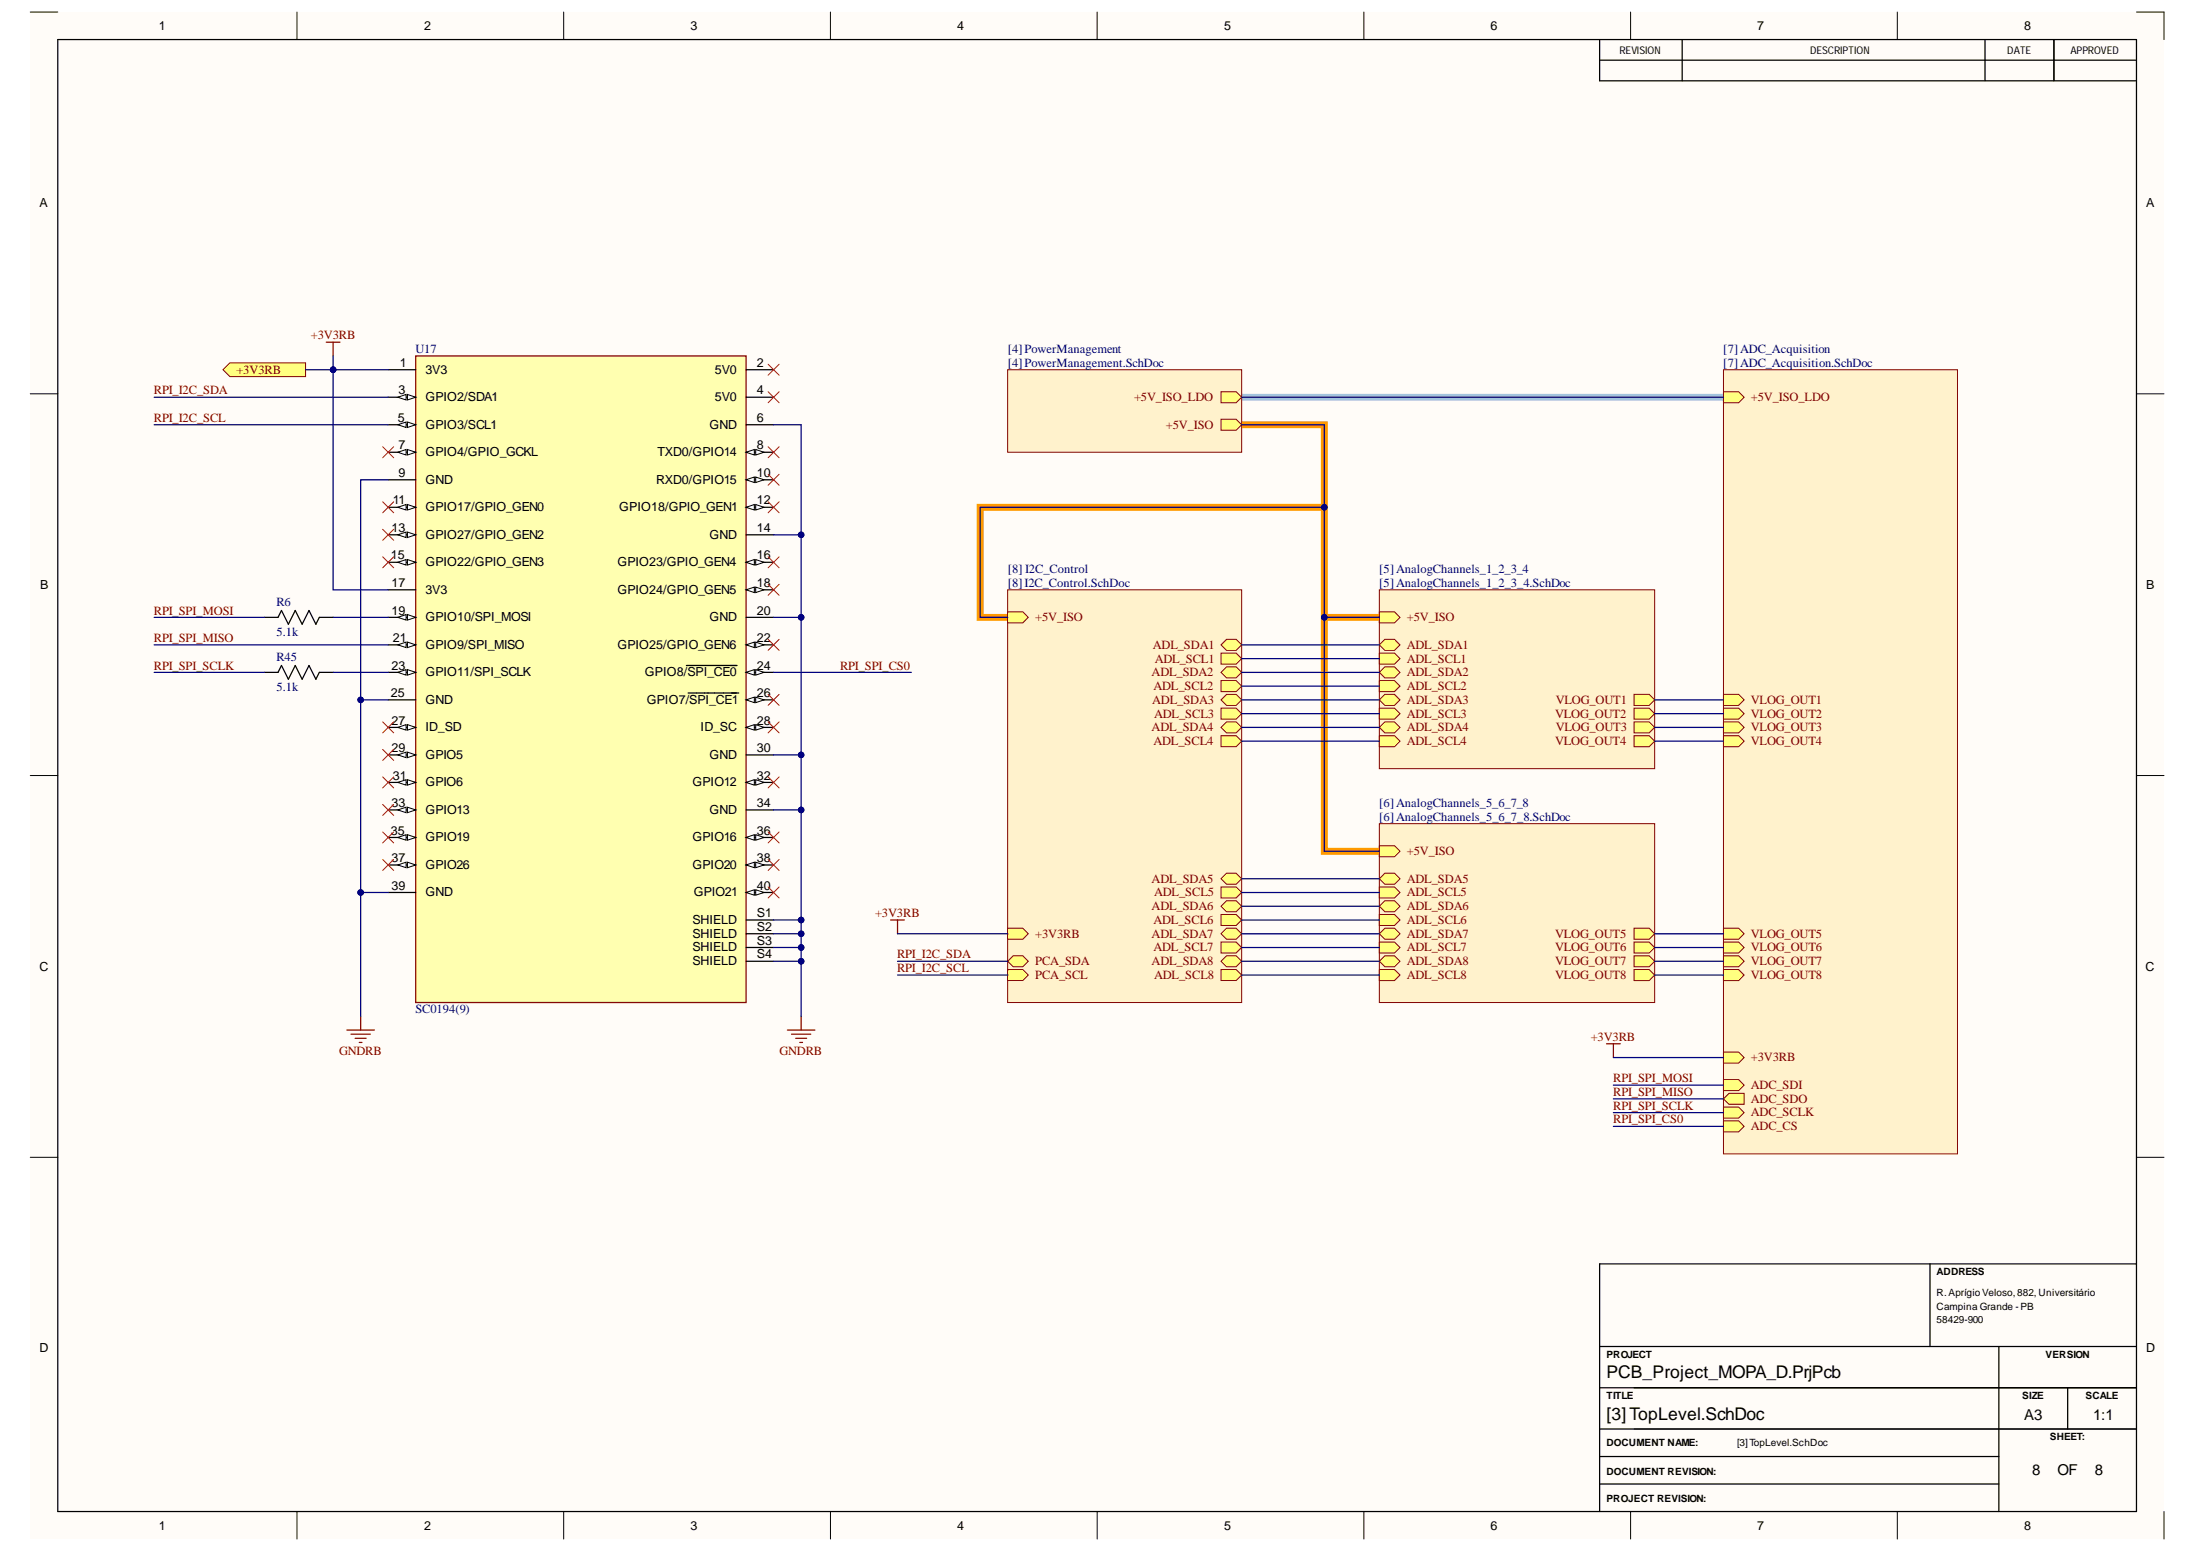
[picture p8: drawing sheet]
<svg xmlns="http://www.w3.org/2000/svg" width="297mm" height="210mm" viewBox="0 0 297 210" stroke-linecap="round" stroke-linejoin="round" font-family="sans-serif">
<defs><g id="words">
<g font-size="2.4">
<text x="217.3" y="186.4">PCB_Project_MOPA_D.PrjPcb</text>
<text x="217.3" y="192">[3] TopLevel.SchDoc</text>
</g>
<g font-size="2">
<text x="273.8" y="192.1">A3</text>
<text x="283.1" y="192.1">1:1</text>
<text x="274.9" y="199.5">8</text>
<text x="278.3" y="199.5">OF</text>
<text x="283.4" y="199.5">8</text>
</g>
<g font-size="1.7">
<text x="21.5" y="4.1">1</text>
<text x="57.4" y="4.1">2</text>
<text x="93.4" y="4.1">3</text>
<text x="129.5" y="4.1">4</text>
<text x="165.6" y="4.1">5</text>
<text x="201.6" y="4.1">6</text>
<text x="237.7" y="4.1">7</text>
<text x="273.8" y="4.1">8</text>
<text x="5.3" y="28">A</text>
<text x="290.3" y="28">A</text>
<text x="53.9" y="53.3">3</text>
<text x="54.1" y="49.6">1</text>
<text x="57.5" y="50.6">3V3</text>
<text x="96.7" y="50.6">5V0</text>
<text x="102.4" y="49.6">2</text>
<text x="102.4" y="53.3">4</text>
<text x="53.8" y="57.1">5</text>
<text x="57.5" y="54.3">GPIO2/SDA1</text>
<text x="57.5" y="58">GPIO3/SCL1</text>
<text x="95.9" y="58">GND</text>
<text x="96.7" y="54.3">5V0</text>
<text x="102.4" y="57.1">6</text>
<text x="53.9" y="60.8">7</text>
<text x="53.9" y="64.5">9</text>
<text x="57.5" y="61.7">GPIO4/GPIO_GCKL</text>
<text x="57.5" y="65.4">GND</text>
<text x="88.8" y="65.4">RXD0/GPIO15</text>
<text x="88.9" y="61.7">TXD0/GPIO14</text>
<text x="102.4" y="60.8">8</text>
<text x="102.4" y="64.5">10</text>
<text x="53" y="71.9">13</text>
<text x="53.1" y="68.2">11</text>
<text x="57.5" y="69.2">GPIO17/GPIO_GEN0</text>
<text x="83.8" y="69.2">GPIO18/GPIO_GEN1</text>
<text x="102.4" y="68.2">12</text>
<text x="102.4" y="71.9">14</text>
<text x="52.9" y="75.7">15</text>
<text x="57.5" y="72.9">GPIO27/GPIO_GEN2</text>
<text x="57.5" y="76.6">GPIO22/GPIO_GEN3</text>
<text x="83.5" y="76.6">GPIO23/GPIO_GEN4</text>
<text x="95.9" y="72.9">GND</text>
<text x="102.4" y="75.7">16</text>
<text x="5.4" y="79.6">B</text>
<text x="53" y="83.1">19</text>
<text x="53" y="79.4">17</text>
<text x="57.5" y="80.3">3V3</text>
<text x="83.5" y="80.3">GPIO24/GPIO_GEN5</text>
<text x="102.4" y="79.4">18</text>
<text x="102.4" y="83.1">20</text>
<text x="290.3" y="79.6">B</text>
<text x="53.1" y="86.8">21</text>
<text x="57.5" y="84">GPIO10/SPI_MOSI</text>
<text x="57.5" y="87.8">GPIO9/SPI_MISO</text>
<text x="83.5" y="87.8">GPIO25/GPIO_GEN6</text>
<text x="95.9" y="84">GND</text>
<text x="102.4" y="86.8">22</text>
<text x="52.9" y="94.3">25</text>
<text x="53" y="90.5">23</text>
<text x="57.5" y="91.5">GPIO11/SPI_SCLK</text>
<text x="57.5" y="95.2">GND</text>
<text x="87.2" y="91.5">GPIO8/SPI_CE0</text>
<text x="87.5" y="95.2">GPIO7/SPI_CE1</text>
<text x="102.4" y="90.5">24</text>
<text x="102.4" y="94.3">26</text>
<text x="53" y="98">27</text>
<text x="53" y="101.7">29</text>
<text x="57.5" y="98.9">ID_SD</text>
<text x="94.8" y="98.9">ID_SC</text>
<text x="102.4" y="98">28</text>
<text x="102.4" y="101.7">30</text>
<text x="53.1" y="105.4">31</text>
<text x="57.5" y="102.6">GPIO5</text>
<text x="57.5" y="106.4">GPIO6</text>
<text x="93.7" y="106.4">GPIO12</text>
<text x="95.9" y="102.6">GND</text>
<text x="102.4" y="105.4">32</text>
<text x="52.9" y="112.9">35</text>
<text x="53" y="109.1">33</text>
<text x="57.5" y="110.1">GPIO13</text>
<text x="57.5" y="113.8">GPIO19</text>
<text x="93.7" y="113.8">GPIO16</text>
<text x="95.9" y="110.1">GND</text>
<text x="102.4" y="112.9">36</text>
<text x="102.4" y="109.1">34</text>
<text x="53" y="116.6">37</text>
<text x="57.5" y="117.5">GPIO26</text>
<text x="93.7" y="117.5">GPIO20</text>
<text x="102.4" y="116.6">38</text>
<text x="53" y="120.3">39</text>
<text x="57.5" y="121.2">GND</text>
<text x="93.7" y="125">SHIELD</text>
<text x="93.8" y="121.2">GPIO21</text>
<text x="102.4" y="120.3">40</text>
<text x="102.4" y="124">S1</text>
<text x="102.4" y="125.9">S2</text>
<text x="5.3" y="131.3">C</text>
<text x="93.7" y="126.8">SHIELD</text>
<text x="93.7" y="128.7">SHIELD</text>
<text x="93.7" y="130.5">SHIELD</text>
<text x="102.4" y="127.7">S3</text>
<text x="102.4" y="129.6">S4</text>
<text x="290.2" y="131.3">C</text>
<text x="5.3" y="182.9">D</text>
<text x="290.3" y="182.9">D</text>
<text x="21.5" y="206.9">1</text>
<text x="57.4" y="206.9">2</text>
<text x="93.4" y="206.9">3</text>
<text x="129.5" y="206.9">4</text>
<text x="165.6" y="206.9">5</text>
<text x="201.6" y="206.9">6</text>
<text x="237.7" y="206.9">7</text>
<text x="273.8" y="206.9">8</text>
</g>
<g font-size="1.7" fill="#800000">
<text x="42.1" y="45.9">+3V3RB</text>
<text x="20.8" y="53.3">RPI_I2C_SDA</text>
<text x="32" y="50.6">+3V3RB</text>
<text x="20.8" y="57.1">RPI_I2C_SCL</text>
<text x="153.4" y="54.3">+5V_ISO_LDO</text>
<text x="157.7" y="58">+5V_ISO</text>
<text x="236.8" y="54.3">+5V_ISO_LDO</text>
<text x="20.8" y="83.1">RPI_SPI_MOSI</text>
<text x="20.8" y="86.8">RPI_SPI_MISO</text>
<text x="140" y="84">+5V_ISO</text>
<text x="155.9" y="87.8">ADL_SDA1</text>
<text x="156.2" y="89.6">ADL_SCL1</text>
<text x="190.3" y="84">+5V_ISO</text>
<text x="190.3" y="89.6">ADL_SCL1</text>
<text x="190.3" y="87.8">ADL_SDA1</text>
<text x="20.8" y="90.5">RPI_SPI_SCLK</text>
<text x="113.6" y="90.5">RPI_SPI_CS0</text>
<text x="155.8" y="91.5">ADL_SDA2</text>
<text x="155.9" y="95.2">ADL_SDA3</text>
<text x="156" y="93.3">ADL_SCL2</text>
<text x="190.3" y="93.3">ADL_SCL2</text>
<text x="190.3" y="95.2">ADL_SDA3</text>
<text x="190.3" y="91.5">ADL_SDA2</text>
<text x="210.4" y="95.2">VLOG_OUT1</text>
<text x="236.8" y="95.2">VLOG_OUT1</text>
<text x="155.8" y="98.9">ADL_SDA4</text>
<text x="156" y="100.8">ADL_SCL4</text>
<text x="156.1" y="97.1">ADL_SCL3</text>
<text x="190.3" y="97.1">ADL_SCL3</text>
<text x="190.3" y="100.8">ADL_SCL4</text>
<text x="190.3" y="98.9">ADL_SDA4</text>
<text x="210.3" y="97.1">VLOG_OUT2</text>
<text x="210.3" y="100.8">VLOG_OUT4</text>
<text x="210.4" y="98.9">VLOG_OUT3</text>
<text x="236.8" y="97.1">VLOG_OUT2</text>
<text x="236.8" y="98.9">VLOG_OUT3</text>
<text x="236.8" y="100.8">VLOG_OUT4</text>
<text x="155.8" y="119.4">ADL_SDA5</text>
<text x="190.3" y="115.7">+5V_ISO</text>
<text x="190.3" y="119.4">ADL_SDA5</text>
<text x="118.4" y="124">+3V3RB</text>
<text x="155.8" y="123.1">ADL_SDA6</text>
<text x="156" y="125">ADL_SCL6</text>
<text x="156.1" y="121.2">ADL_SCL5</text>
<text x="190.3" y="125">ADL_SCL6</text>
<text x="190.3" y="123.1">ADL_SDA6</text>
<text x="190.3" y="121.2">ADL_SCL5</text>
<text x="121.3" y="129.6">RPI_I2C_SDA</text>
<text x="121.3" y="131.5">RPI_I2C_SCL</text>
<text x="140" y="130.5">PCA_SDA</text>
<text x="140" y="126.8">+3V3RB</text>
<text x="155.8" y="130.5">ADL_SDA8</text>
<text x="155.8" y="126.8">ADL_SDA7</text>
<text x="156" y="128.7">ADL_SCL7</text>
<text x="190.3" y="126.8">ADL_SDA7</text>
<text x="190.3" y="130.5">ADL_SDA8</text>
<text x="190.3" y="128.7">ADL_SCL7</text>
<text x="210.3" y="128.7">VLOG_OUT6</text>
<text x="210.3" y="126.8">VLOG_OUT5</text>
<text x="210.3" y="130.5">VLOG_OUT7</text>
<text x="236.8" y="130.5">VLOG_OUT7</text>
<text x="236.8" y="128.7">VLOG_OUT6</text>
<text x="236.8" y="126.8">VLOG_OUT5</text>
<text x="140" y="132.4">PCA_SCL</text>
<text x="156.1" y="132.4">ADL_SCL8</text>
<text x="190.3" y="132.4">ADL_SCL8</text>
<text x="210.3" y="132.4">VLOG_OUT8</text>
<text x="236.8" y="132.4">VLOG_OUT8</text>
<text x="45.9" y="142.6">GNDRB</text>
<text x="105.4" y="142.6">GNDRB</text>
<text x="215.2" y="140.8">+3V3RB</text>
<text x="236.8" y="143.6">+3V3RB</text>
<text x="218.2" y="148.2">RPI_SPI_MISO</text>
<text x="218.2" y="146.3">RPI_SPI_MOSI</text>
<text x="236.8" y="149.1">ADC_SDO</text>
<text x="236.8" y="147.3">ADC_SDI</text>
<text x="218.2" y="150.1">RPI_SPI_SCLK</text>
<text x="218.2" y="151.9">RPI_SPI_CS0</text>
<text x="236.8" y="152.9">ADC_CS</text>
<text x="236.8" y="151">ADC_SCLK</text>
</g>
<g font-size="1.7" fill="#000080">
<text x="56.2" y="47.8">U17</text>
<text x="136.3" y="47.8">[4]PowerManagement</text>
<text x="233.1" y="47.8">[7]ADC_Acquisition</text>
<text x="136.3" y="49.6">[4]PowerManagement.SchDoc</text>
<text x="233.1" y="49.6">[7]ADC_Acquisition.SchDoc</text>
<text x="136.3" y="77.5">[8] I2C_Control</text>
<text x="186.6" y="77.5">[5]AnalogChannels_1_2_3_4</text>
<text x="37.4" y="82">R6</text>
<text x="136.3" y="79.4">[8]I2C_Control.SchDoc</text>
<text x="186.6" y="79.4">[5]AnalogChannels_1_2_3_4.SchDoc</text>
<text x="37.4" y="86.1">5.1k</text>
<text x="37.4" y="89.5">R45</text>
<text x="37.4" y="93.5">5.1k</text>
<text x="186.6" y="109.1">[6]AnalogChannels_5_6_7_8</text>
<text x="186.6" y="111">[6]AnalogChannels_5_6_7_8.SchDoc</text>
<text x="56.2" y="137">SC0194(9)</text>
</g>
<g font-size="1.4">
<text x="219.1" y="7.4">REVISION</text>
<text x="244.9" y="7.4">DESCRIPTION</text>
<text x="271.5" y="7.4">DATE</text>
<text x="280.1" y="7.4">APPROVED</text>
<text x="262" y="172.5">ADDRESS</text>
<text x="262" y="179">58429-900</text>
<text x="262" y="175.3">R.Aprígio Veloso, 882, Universitário</text>
<text x="262" y="177.1">Campina Grande -PB</text>
<text x="217.3" y="183.6">PROJECT</text>
<text x="276.7" y="183.6">VERSION</text>
<text x="217.3" y="189.2">TITLE</text>
<text x="273.5" y="189.2">SIZE</text>
<text x="282.1" y="189.2">SCALE</text>
<text x="217.3" y="195.6">DOCUMENT NAME:</text>
<text x="235" y="195.6">[3] TopLevel.SchDoc</text>
<text x="277.3" y="194.8">SHEET:</text>
<text x="217.3" y="203.2">PROJECT REVISION:</text>
<text x="217.3" y="199.4">DOCUMENT REVISION:</text>
</g>
</g></defs>
<g fill="#fffcf8">
<path d="M4.1 1.6h288.6v206.5h-288.6z" fill-rule="evenodd"/>
<path d="M7.8 5.4h281.2v199h-281.2z" fill-rule="evenodd"/>
</g>
<g fill="none" stroke="#000" stroke-width=".14">
<path d="M4.1 1.6h3.7M40.2 1.6v3.8M76.2 1.6v3.8M112.3 1.6v3.8M148.4 1.6v3.8M184.5 1.6v3.8M220.6 1.6v3.8M256.6 1.6v3.8M277.8 8.1v2.8M289 1.6h3.7v3.8M4.1 53.3h3.7M289 53.3h3.7"/>
<path d="M4.1 104.9h3.7M289 104.9h3.7M4.1 156.5h3.7M289 156.5h3.7M221 193.3h68M40.2 204.4v3.7M76.2 204.4v3.7M112.3 204.4v3.7M148.4 204.4v3.7M184.5 204.4v3.7M220.6 204.4v3.7M256.6 204.4v3.7"/>
<path d="M292.7 204.4v3.7"/>
</g>
<path d="M168 57.5h11.1v57.6h7.5M179.1 68.6h-46.5v14.9h3.7M179.1 83.5h7.5" fill="none" stroke="#f90" stroke-width=".93"/>
<path d="M168 53.7h65.1" fill="none" stroke="#9fc5e8" stroke-width=".93"/>
<g fill="none" stroke="#000" stroke-width=".17">
<path d="M7.8 5.4h281.2v199h-281.2zM216.4 5.4v5.5h72.6M216.4 8.1h72.6M227.5 5.4v5.5M268.5 5.4v5.5M277.8 5.4v5.5M261.1 170.9v11.2M289 170.9h-72.6v33.5M216.4 182.1h72.6M216.4 187.7h72.6M216.4 193.3h72.6M216.4 197h54"/>
<path d="M270.4 182.1v22.3M279.7 187.7v5.6M216.4 200.7h54"/>
</g>
<path d="M56.2 48.1h44.7v87.5h-44.7z" fill-rule="evenodd" fill="#ffffb0"/>
<path d="M56.2 48.1h44.7v87.5h-44.7z" fill="none" stroke="#800000" stroke-width=".17"/>
<path d="M52.5 53.7h3.7" fill="none" stroke="#000" stroke-width=".17"/>
<path d="M55.1 53.3l1.1 .4-1.1 .4z" fill="#f8fcff"/>
<path d="M55.1 53.3l1.1 .4-1.1 .4z" fill="none" stroke="#000" stroke-width=".14"/>
<path d="M53.8 53.7l1.1-.4v.8z" fill="#f8fcff"/>
<path d="M53.8 53.7l1.1-.4v.8z" fill="none" stroke="#000" stroke-width=".14"/>
<path d="M52.5 57.4h3.7" fill="none" stroke="#000" stroke-width=".17"/>
<path d="M55.1 57.1l1.1 .3-1.1 .4z" fill="#f8fcff"/>
<path d="M55.1 57.1l1.1 .3-1.1 .4z" fill="none" stroke="#000" stroke-width=".14"/>
<path d="M53.8 57.4l1.1-.3v.7z" fill="#f8fcff"/>
<path d="M53.8 57.4l1.1-.3v.7z" fill="none" stroke="#000" stroke-width=".14"/>
<path d="M52.5 61.2h3.7" fill="none" stroke="#000" stroke-width=".17"/>
<path d="M55.1 60.8l1.1 .4-1.1 .3z" fill="#f8fcff"/>
<path d="M55.1 60.8l1.1 .4-1.1 .3z" fill="none" stroke="#000" stroke-width=".14"/>
<path d="M53.8 61.2l1.1-.4v.7z" fill="#f8fcff"/>
<path d="M53.8 61.2l1.1-.4v.7z" fill="none" stroke="#000" stroke-width=".14"/>
<path d="M52.5 68.6h3.7" fill="none" stroke="#000" stroke-width=".17"/>
<path d="M55.1 68.2l1.1 .4-1.1 .4z" fill="#f8fcff"/>
<path d="M55.1 68.2l1.1 .4-1.1 .4z" fill="none" stroke="#000" stroke-width=".14"/>
<path d="M53.8 68.6l1.1-.4v.8z" fill="#f8fcff"/>
<path d="M53.8 68.6l1.1-.4v.8z" fill="none" stroke="#000" stroke-width=".14"/>
<path d="M52.5 72.3h3.7" fill="none" stroke="#000" stroke-width=".17"/>
<path d="M55.1 72l1.1 .3-1.1 .4z" fill="#f8fcff"/>
<path d="M55.1 72l1.1 .3-1.1 .4z" fill="none" stroke="#000" stroke-width=".14"/>
<path d="M53.8 72.3l1.1-.3v.7z" fill="#f8fcff"/>
<path d="M53.8 72.3l1.1-.3v.7z" fill="none" stroke="#000" stroke-width=".14"/>
<path d="M100.9 68.6h3.7" fill="none" stroke="#000" stroke-width=".17"/>
<path d="M100.9 68.6l1.1-.4v.8z" fill="#f8fcff"/>
<path d="M100.9 68.6l1.1-.4v.8z" fill="none" stroke="#000" stroke-width=".14"/>
<path d="M102.2 68.2l1.1 .4-1.1 .4z" fill="#f8fcff"/>
<path d="M102.2 68.2l1.1 .4-1.1 .4z" fill="none" stroke="#000" stroke-width=".14"/>
<path d="M52.5 76h3.7" fill="none" stroke="#000" stroke-width=".17"/>
<path d="M55.1 75.7l1.1 .3-1.1 .4z" fill="#f8fcff"/>
<path d="M55.1 75.7l1.1 .3-1.1 .4z" fill="none" stroke="#000" stroke-width=".14"/>
<path d="M53.8 76l1.1-.3v.7z" fill="#f8fcff"/>
<path d="M53.8 76l1.1-.3v.7z" fill="none" stroke="#000" stroke-width=".14"/>
<path d="M100.9 76h3.7" fill="none" stroke="#000" stroke-width=".17"/>
<path d="M100.9 76l1.1-.3v.7z" fill="#f8fcff"/>
<path d="M100.9 76l1.1-.3v.7z" fill="none" stroke="#000" stroke-width=".14"/>
<path d="M102.2 75.7l1.1 .3-1.1 .4z" fill="#f8fcff"/>
<path d="M102.2 75.7l1.1 .3-1.1 .4z" fill="none" stroke="#000" stroke-width=".14"/>
<path d="M100.9 79.8h3.7" fill="none" stroke="#000" stroke-width=".17"/>
<path d="M100.9 79.8l1.1-.4v.7z" fill="#f8fcff"/>
<path d="M100.9 79.8l1.1-.4v.7z" fill="none" stroke="#000" stroke-width=".14"/>
<path d="M102.2 79.4l1.1 .4-1.1 .3z" fill="#f8fcff"/>
<path d="M102.2 79.4l1.1 .4-1.1 .3z" fill="none" stroke="#000" stroke-width=".14"/>
<path d="M100.9 87.2h3.7" fill="none" stroke="#000" stroke-width=".17"/>
<path d="M100.9 87.2l1.1-.4v.8z" fill="#f8fcff"/>
<path d="M100.9 87.2l1.1-.4v.8z" fill="none" stroke="#000" stroke-width=".14"/>
<path d="M102.2 86.8l1.1 .4-1.1 .4z" fill="#f8fcff"/>
<path d="M102.2 86.8l1.1 .4-1.1 .4z" fill="none" stroke="#000" stroke-width=".14"/>
<path d="M100.9 90.9h3.7" fill="none" stroke="#000" stroke-width=".17"/>
<path d="M100.9 90.9l1.1-.3v.7z" fill="#f8fcff"/>
<path d="M100.9 90.9l1.1-.3v.7z" fill="none" stroke="#000" stroke-width=".14"/>
<path d="M102.2 90.6l1.1 .3-1.1 .4z" fill="#f8fcff"/>
<path d="M102.2 90.6l1.1 .3-1.1 .4z" fill="none" stroke="#000" stroke-width=".14"/>
<path d="M92.8 90h6.9M100.9 94.7h3.7" fill="none" stroke="#000" stroke-width=".17"/>
<path d="M100.9 94.7l1.1-.4v.7z" fill="#f8fcff"/>
<path d="M100.9 94.7l1.1-.4v.7z" fill="none" stroke="#000" stroke-width=".14"/>
<path d="M102.2 94.3l1.1 .4-1.1 .3z" fill="#f8fcff"/>
<path d="M102.2 94.3l1.1 .4-1.1 .3z" fill="none" stroke="#000" stroke-width=".14"/>
<path d="M52.5 90.9h3.7M93.1 93.7h6.8" fill="none" stroke="#000" stroke-width=".17"/>
<path d="M55.1 90.6l1.1 .3-1.1 .4z" fill="#f8fcff"/>
<path d="M55.1 90.6l1.1 .3-1.1 .4z" fill="none" stroke="#000" stroke-width=".14"/>
<path d="M53.8 90.9l1.1-.3v.7z" fill="#f8fcff"/>
<path d="M53.8 90.9l1.1-.3v.7z" fill="none" stroke="#000" stroke-width=".14"/>
<path d="M52.5 83.5h3.7" fill="none" stroke="#000" stroke-width=".17"/>
<path d="M55.1 83.1l1.1 .4-1.1 .4z" fill="#f8fcff"/>
<path d="M55.1 83.1l1.1 .4-1.1 .4z" fill="none" stroke="#000" stroke-width=".14"/>
<path d="M53.8 83.5l1.1-.4v.8z" fill="#f8fcff"/>
<path d="M53.8 83.5l1.1-.4v.8z" fill="none" stroke="#000" stroke-width=".14"/>
<path d="M52.5 87.2h3.7" fill="none" stroke="#000" stroke-width=".17"/>
<path d="M55.1 86.8l1.1 .4-1.1 .4z" fill="#f8fcff"/>
<path d="M55.1 86.8l1.1 .4-1.1 .4z" fill="none" stroke="#000" stroke-width=".14"/>
<path d="M53.8 87.2l1.1-.4v.8z" fill="#f8fcff"/>
<path d="M53.8 87.2l1.1-.4v.8z" fill="none" stroke="#000" stroke-width=".14"/>
<path d="M52.5 98.4h3.7" fill="none" stroke="#000" stroke-width=".17"/>
<path d="M55.1 98l1.1 .4-1.1 .4z" fill="#f8fcff"/>
<path d="M55.1 98l1.1 .4-1.1 .4z" fill="none" stroke="#000" stroke-width=".14"/>
<path d="M53.8 98.4l1.1-.4v.8z" fill="#f8fcff"/>
<path d="M53.8 98.4l1.1-.4v.8z" fill="none" stroke="#000" stroke-width=".14"/>
<path d="M100.9 98.4h3.7" fill="none" stroke="#000" stroke-width=".17"/>
<path d="M100.9 98.4l1.1-.4v.8z" fill="#f8fcff"/>
<path d="M100.9 98.4l1.1-.4v.8z" fill="none" stroke="#000" stroke-width=".14"/>
<path d="M102.2 98l1.1 .4-1.1 .4z" fill="#f8fcff"/>
<path d="M102.2 98l1.1 .4-1.1 .4z" fill="none" stroke="#000" stroke-width=".14"/>
<path d="M52.5 50h3.7M100.9 50h3.7M100.9 53.7h3.7M52.5 79.8h3.7M100.9 61.2h3.7" fill="none" stroke="#000" stroke-width=".17"/>
<path d="M100.9 61.2l1.1-.4v.7z" fill="#f8fcff"/>
<path d="M100.9 61.2l1.1-.4v.7z" fill="none" stroke="#000" stroke-width=".14"/>
<path d="M102.2 60.8l1.1 .4-1.1 .3z" fill="#f8fcff"/>
<path d="M102.2 60.8l1.1 .4-1.1 .3z" fill="none" stroke="#000" stroke-width=".14"/>
<path d="M100.9 64.9h3.7" fill="none" stroke="#000" stroke-width=".17"/>
<path d="M100.9 64.9l1.1-.4v.8z" fill="#f8fcff"/>
<path d="M100.9 64.9l1.1-.4v.8z" fill="none" stroke="#000" stroke-width=".14"/>
<path d="M102.2 64.5l1.1 .4-1.1 .4z" fill="#f8fcff"/>
<path d="M102.2 64.5l1.1 .4-1.1 .4z" fill="none" stroke="#000" stroke-width=".14"/>
<path d="M52.5 102.1h3.7" fill="none" stroke="#000" stroke-width=".17"/>
<path d="M55.1 101.7l1.1 .4-1.1 .4z" fill="#f8fcff"/>
<path d="M55.1 101.7l1.1 .4-1.1 .4z" fill="none" stroke="#000" stroke-width=".14"/>
<path d="M53.8 102.1l1.1-.4v.8z" fill="#f8fcff"/>
<path d="M53.8 102.1l1.1-.4v.8z" fill="none" stroke="#000" stroke-width=".14"/>
<path d="M52.5 105.8h3.7" fill="none" stroke="#000" stroke-width=".17"/>
<path d="M55.1 105.5l1.1 .3-1.1 .4z" fill="#f8fcff"/>
<path d="M55.1 105.5l1.1 .3-1.1 .4z" fill="none" stroke="#000" stroke-width=".14"/>
<path d="M53.8 105.8l1.1-.3v.7z" fill="#f8fcff"/>
<path d="M53.8 105.8l1.1-.3v.7z" fill="none" stroke="#000" stroke-width=".14"/>
<path d="M100.9 105.8h3.7" fill="none" stroke="#000" stroke-width=".17"/>
<path d="M100.9 105.8l1.1-.3v.7z" fill="#f8fcff"/>
<path d="M100.9 105.8l1.1-.3v.7z" fill="none" stroke="#000" stroke-width=".14"/>
<path d="M102.2 105.5l1.1 .3-1.1 .4z" fill="#f8fcff"/>
<path d="M102.2 105.5l1.1 .3-1.1 .4z" fill="none" stroke="#000" stroke-width=".14"/>
<path d="M52.5 109.5h3.7" fill="none" stroke="#000" stroke-width=".17"/>
<path d="M55.1 109.2l1.1 .3-1.1 .4z" fill="#f8fcff"/>
<path d="M55.1 109.2l1.1 .3-1.1 .4z" fill="none" stroke="#000" stroke-width=".14"/>
<path d="M53.8 109.5l1.1-.3v.7z" fill="#f8fcff"/>
<path d="M53.8 109.5l1.1-.3v.7z" fill="none" stroke="#000" stroke-width=".14"/>
<path d="M100.9 113.3h3.7" fill="none" stroke="#000" stroke-width=".17"/>
<path d="M100.9 113.3l1.1-.4v.7z" fill="#f8fcff"/>
<path d="M100.9 113.3l1.1-.4v.7z" fill="none" stroke="#000" stroke-width=".14"/>
<path d="M102.2 112.9l1.1 .4-1.1 .3z" fill="#f8fcff"/>
<path d="M102.2 112.9l1.1 .4-1.1 .3z" fill="none" stroke="#000" stroke-width=".14"/>
<path d="M52.5 113.3h3.7" fill="none" stroke="#000" stroke-width=".17"/>
<path d="M55.1 112.9l1.1 .4-1.1 .3z" fill="#f8fcff"/>
<path d="M55.1 112.9l1.1 .4-1.1 .3z" fill="none" stroke="#000" stroke-width=".14"/>
<path d="M53.8 113.3l1.1-.4v.7z" fill="#f8fcff"/>
<path d="M53.8 113.3l1.1-.4v.7z" fill="none" stroke="#000" stroke-width=".14"/>
<path d="M100.9 117h3.7" fill="none" stroke="#000" stroke-width=".17"/>
<path d="M100.9 117l1.1-.4v.8z" fill="#f8fcff"/>
<path d="M100.9 117l1.1-.4v.8z" fill="none" stroke="#000" stroke-width=".14"/>
<path d="M102.2 116.6l1.1 .4-1.1 .4z" fill="#f8fcff"/>
<path d="M102.2 116.6l1.1 .4-1.1 .4z" fill="none" stroke="#000" stroke-width=".14"/>
<path d="M100.9 120.7h3.7" fill="none" stroke="#000" stroke-width=".17"/>
<path d="M100.9 120.7l1.1-.4v.8z" fill="#f8fcff"/>
<path d="M100.9 120.7l1.1-.4v.8z" fill="none" stroke="#000" stroke-width=".14"/>
<path d="M102.2 120.3l1.1 .4-1.1 .4z" fill="#f8fcff"/>
<path d="M102.2 120.3l1.1 .4-1.1 .4z" fill="none" stroke="#000" stroke-width=".14"/>
<path d="M52.5 117h3.7" fill="none" stroke="#000" stroke-width=".17"/>
<path d="M55.1 116.6l1.1 .4-1.1 .4z" fill="#f8fcff"/>
<path d="M55.1 116.6l1.1 .4-1.1 .4z" fill="none" stroke="#000" stroke-width=".14"/>
<path d="M53.8 117l1.1-.4v.8z" fill="#f8fcff"/>
<path d="M53.8 117l1.1-.4v.8z" fill="none" stroke="#000" stroke-width=".14"/>
<path d="M100.9 57.4h3.7M52.5 64.9h3.7M100.9 72.3h3.7M52.5 94.7h3.7M100.9 83.5h3.7M100.9 102.1h3.7M100.9 109.5h3.7M52.5 120.7h3.7M100.9 124.4h3.7M100.9 126.3h3.7M100.9 128.1h3.7M100.9 130h3.7" fill="none" stroke="#000" stroke-width=".17"/>
<path d="M186.6 79.8h37.2v24.2h-37.2z" fill-rule="evenodd" fill="#fff2cc"/>
<path d="M186.6 79.8h37.2v24.2h-37.2z" fill="none" stroke="#800000" stroke-width=".14"/>
<path d="M221 97.6h2.1l.7 .8-.7 .7h-2.1z" fill-rule="evenodd" fill="#ffff80"/>
<path d="M221 97.6h2.1l.7 .8-.7 .7h-2.1z" fill="none" stroke="#800000" stroke-width=".14"/>
<path d="M186.6 95.8h2l.8 .7-.8 .8h-2z" fill-rule="evenodd" fill="#ffff80"/>
<path d="M186.6 95.8h2l.8 .7-.8 .8h-2z" fill="none" stroke="#800000" stroke-width=".14"/>
<path d="M186.6 92h2l.8 .8-.8 .7h-2z" fill-rule="evenodd" fill="#ffff80"/>
<path d="M186.6 92h2l.8 .8-.8 .7h-2z" fill="none" stroke="#800000" stroke-width=".14"/>
<path d="M221 93.9h2.1l.7 .8-.7 .7h-2.1z" fill-rule="evenodd" fill="#ffff80"/>
<path d="M221 93.9h2.1l.7 .8-.7 .7h-2.1z" fill="none" stroke="#800000" stroke-width=".14"/>
<path d="M186.6 82.8h2l.8 .7-.8 .7h-2z" fill-rule="evenodd" fill="#ffff80"/>
<path d="M186.6 82.8h2l.8 .7-.8 .7h-2z" fill="none" stroke="#800000" stroke-width=".14"/>
<path d="M186.6 99.5h2l.8 .7-.8 .8h-2z" fill-rule="evenodd" fill="#ffff80"/>
<path d="M186.6 99.5h2l.8 .7-.8 .8h-2z" fill="none" stroke="#800000" stroke-width=".14"/>
<path d="M221 95.8h2.1l.7 .7-.7 .8h-2.1z" fill-rule="evenodd" fill="#ffff80"/>
<path d="M221 95.8h2.1l.7 .7-.7 .8h-2.1z" fill="none" stroke="#800000" stroke-width=".14"/>
<path d="M187.3 93.9h1.3l.8 .8-.8 .7h-1.3l-.7-.7z" fill-rule="evenodd" fill="#ffff80"/>
<path d="M187.3 93.9h1.3l.8 .8-.8 .7h-1.3l-.7-.7z" fill="none" stroke="#800000" stroke-width=".14"/>
<path d="M187.3 90.2h1.3l.8 .7-.8 .8h-1.3l-.7-.8z" fill-rule="evenodd" fill="#ffff80"/>
<path d="M187.3 90.2h1.3l.8 .7-.8 .8h-1.3l-.7-.8z" fill="none" stroke="#800000" stroke-width=".14"/>
<path d="M221 99.5h2.1l.7 .7-.7 .8h-2.1z" fill-rule="evenodd" fill="#ffff80"/>
<path d="M221 99.5h2.1l.7 .7-.7 .8h-2.1z" fill="none" stroke="#800000" stroke-width=".14"/>
<path d="M186.6 88.3h2l.8 .8-.8 .7h-2z" fill-rule="evenodd" fill="#ffff80"/>
<path d="M186.6 88.3h2l.8 .8-.8 .7h-2z" fill="none" stroke="#800000" stroke-width=".14"/>
<path d="M187.3 86.5h1.3l.8 .7-.8 .8h-1.3l-.7-.8z" fill-rule="evenodd" fill="#ffff80"/>
<path d="M187.3 86.5h1.3l.8 .7-.8 .8h-1.3l-.7-.8z" fill="none" stroke="#800000" stroke-width=".14"/>
<path d="M186.6 98.4l.7-.8h1.3l.8 .8-.8 .7h-1.3z" fill-rule="evenodd" fill="#ffff80"/>
<path d="M186.6 98.4l.7-.8h1.3l.8 .8-.8 .7h-1.3z" fill="none" stroke="#800000" stroke-width=".14"/>
<path d="M186.6 111.4h37.2v24.2h-37.2z" fill-rule="evenodd" fill="#fff2cc"/>
<path d="M186.6 111.4h37.2v24.2h-37.2z" fill="none" stroke="#800000" stroke-width=".14"/>
<path d="M186.6 114.4h2l.8 .7-.8 .8h-2z" fill-rule="evenodd" fill="#ffff80"/>
<path d="M186.6 114.4h2l.8 .7-.8 .8h-2z" fill="none" stroke="#800000" stroke-width=".14"/>
<path d="M187.3 118.1h1.3l.8 .8-.8 .7h-1.3l-.7-.7z" fill-rule="evenodd" fill="#ffff80"/>
<path d="M187.3 118.1h1.3l.8 .8-.8 .7h-1.3l-.7-.7z" fill="none" stroke="#800000" stroke-width=".14"/>
<path d="M186.6 131.1h2l.8 .8-.8 .7h-2z" fill-rule="evenodd" fill="#ffff80"/>
<path d="M186.6 131.1h2l.8 .8-.8 .7h-2z" fill="none" stroke="#800000" stroke-width=".14"/>
<path d="M186.6 123.7h2l.8 .7-.8 .8h-2z" fill-rule="evenodd" fill="#ffff80"/>
<path d="M186.6 123.7h2l.8 .7-.8 .8h-2z" fill="none" stroke="#800000" stroke-width=".14"/>
<path d="M187.3 121.8h1.3l.8 .8-.8 .7h-1.3l-.7-.7z" fill-rule="evenodd" fill="#ffff80"/>
<path d="M187.3 121.8h1.3l.8 .8-.8 .7h-1.3l-.7-.7z" fill="none" stroke="#800000" stroke-width=".14"/>
<path d="M187.3 125.5h1.3l.8 .8-.8 .7h-1.3l-.7-.7z" fill-rule="evenodd" fill="#ffff80"/>
<path d="M187.3 125.5h1.3l.8 .8-.8 .7h-1.3l-.7-.7z" fill="none" stroke="#800000" stroke-width=".14"/>
<path d="M186.6 130l.7-.7h1.3l.8 .7-.8 .7h-1.3z" fill-rule="evenodd" fill="#ffff80"/>
<path d="M186.6 130l.7-.7h1.3l.8 .7-.8 .7h-1.3z" fill="none" stroke="#800000" stroke-width=".14"/>
<path d="M221 127.4h2.1l.7 .8-.7 .7h-2.1z" fill-rule="evenodd" fill="#ffff80"/>
<path d="M221 127.4h2.1l.7 .8-.7 .7h-2.1z" fill="none" stroke="#800000" stroke-width=".14"/>
<path d="M186.6 127.4h2l.8 .8-.8 .7h-2z" fill-rule="evenodd" fill="#ffff80"/>
<path d="M186.6 127.4h2l.8 .8-.8 .7h-2z" fill="none" stroke="#800000" stroke-width=".14"/>
<path d="M186.6 120h2l.8 .7-.8 .8h-2z" fill-rule="evenodd" fill="#ffff80"/>
<path d="M186.6 120h2l.8 .7-.8 .8h-2z" fill="none" stroke="#800000" stroke-width=".14"/>
<path d="M221 125.5h2.1l.7 .8-.7 .7h-2.1z" fill-rule="evenodd" fill="#ffff80"/>
<path d="M221 125.5h2.1l.7 .8-.7 .7h-2.1z" fill="none" stroke="#800000" stroke-width=".14"/>
<path d="M221 129.3h2.1l.7 .7-.7 .7h-2.1z" fill-rule="evenodd" fill="#ffff80"/>
<path d="M221 129.3h2.1l.7 .7-.7 .7h-2.1z" fill="none" stroke="#800000" stroke-width=".14"/>
<path d="M221 131.1h2.1l.7 .8-.7 .7h-2.1z" fill-rule="evenodd" fill="#ffff80"/>
<path d="M221 131.1h2.1l.7 .8-.7 .7h-2.1z" fill="none" stroke="#800000" stroke-width=".14"/>
<path d="M44.1 46.3h1.9M45.1 46.3v1.8M46.9 139.3h3.7M47.5 139.9h2.6M48.8 137.4v1.9M106.5 139.3h3.7M107.1 139.9h2.6M108.4 137.4v1.9M48 140.4h1.5M48.6 141h.4M107.6 140.4h1.5M108.2 141h.4" fill="none" stroke="#800000" stroke-width=".17"/>
<g fill="none" stroke="#f00" stroke-width=".14">
<path d="M103.9 49.3l1.5 1.4M103.9 53l1.5 1.5M105.4 49.3l-1.5 1.4M105.4 53l-1.5 1.5M51.8 75.3l1.5 1.5M51.8 71.6l1.5 1.5M51.8 67.9l1.5 1.5M51.8 60.4l1.5 1.5M53.3 75.3l-1.5 1.5M53.3 71.6l-1.5 1.5M53.3 67.9l-1.5 1.5M53.3 60.4l-1.5 1.5"/>
<path d="M103.9 60.4l1.5 1.5M103.9 64.1l1.5 1.5M103.9 67.9l1.5 1.5M103.9 75.3l1.5 1.5M103.9 79l1.5 1.5M105.4 60.4l-1.5 1.5M105.4 64.1l-1.5 1.5M105.4 67.9l-1.5 1.5M105.4 75.3l-1.5 1.5M105.4 79l-1.5 1.5M51.8 97.6l1.5 1.5M53.3 97.6l-1.5 1.5"/>
<path d="M103.9 86.5l1.5 1.5M103.9 93.9l1.5 1.5M103.9 97.6l1.5 1.5M105.4 86.5l-1.5 1.5M105.4 93.9l-1.5 1.5M105.4 97.6l-1.5 1.5M51.8 116.2l1.5 1.5M51.8 112.5l1.5 1.5M51.8 108.8l1.5 1.5M51.8 105.1l1.5 1.5M51.8 101.4l1.5 1.4M53.3 116.2l-1.5 1.5"/>
<path d="M53.3 112.5l-1.5 1.5M53.3 108.8l-1.5 1.5M53.3 105.1l-1.5 1.5M53.3 101.4l-1.5 1.4M103.9 105.1l1.5 1.5M103.9 112.5l1.5 1.5M103.9 116.2l1.5 1.5M103.9 120l1.5 1.5M105.4 105.1l-1.5 1.5M105.4 112.5l-1.5 1.5M105.4 116.2l-1.5 1.5M105.4 120l-1.5 1.5"/>
</g>
<path d="M35.7 83.5h1.9l.5-.9 .9 1.8 .9-1.8 1 1.8 .9-1.8 .9 1.8 .5-.9h1.9M35.7 90.9h1.9l.5-.9 .9 1.9 .9-1.9 1 1.9 .9-1.9 .9 1.9 .5-1h1.9" fill="none" stroke="#000" stroke-width=".17"/>
<path d="M136.3 50h31.7v11.2h-31.7z" fill-rule="evenodd" fill="#fff2cc"/>
<path d="M136.3 50h31.7v11.2h-31.7z" fill="none" stroke="#800000" stroke-width=".14"/>
<path d="M165.2 53h2l.8 .7-.8 .8h-2z" fill-rule="evenodd" fill="#ffff80"/>
<path d="M165.2 53h2l.8 .7-.8 .8h-2z" fill="none" stroke="#800000" stroke-width=".14"/>
<path d="M165.2 56.7h2l.8 .7-.8 .8h-2z" fill-rule="evenodd" fill="#ffff80"/>
<path d="M165.2 56.7h2l.8 .7-.8 .8h-2z" fill="none" stroke="#800000" stroke-width=".14"/>
<path d="M136.3 79.8h31.7v55.8h-31.7z" fill-rule="evenodd" fill="#fff2cc"/>
<path d="M136.3 79.8h31.7v55.8h-31.7z" fill="none" stroke="#800000" stroke-width=".14"/>
<path d="M165.2 118.8l.7-.7h1.3l.8 .7-.8 .8h-1.3z" fill-rule="evenodd" fill="#ffff80"/>
<path d="M165.2 118.8l.7-.7h1.3l.8 .7-.8 .8h-1.3z" fill="none" stroke="#800000" stroke-width=".14"/>
<path d="M165.2 95.8h2l.8 .7-.8 .8h-2z" fill-rule="evenodd" fill="#ffff80"/>
<path d="M165.2 95.8h2l.8 .7-.8 .8h-2z" fill="none" stroke="#800000" stroke-width=".14"/>
<path d="M165.2 88.3h2l.8 .8-.8 .7h-2z" fill-rule="evenodd" fill="#ffff80"/>
<path d="M165.2 88.3h2l.8 .8-.8 .7h-2z" fill="none" stroke="#800000" stroke-width=".14"/>
<path d="M165.2 98.4l.7-.8h1.3l.8 .8-.8 .7h-1.3z" fill-rule="evenodd" fill="#ffff80"/>
<path d="M165.2 98.4l.7-.8h1.3l.8 .8-.8 .7h-1.3z" fill="none" stroke="#800000" stroke-width=".14"/>
<path d="M165.2 123.7h2l.8 .7-.8 .8h-2z" fill-rule="evenodd" fill="#ffff80"/>
<path d="M165.2 123.7h2l.8 .7-.8 .8h-2z" fill="none" stroke="#800000" stroke-width=".14"/>
<path d="M165.2 130l.7-.7h1.3l.8 .7-.8 .7h-1.3z" fill-rule="evenodd" fill="#ffff80"/>
<path d="M165.2 130l.7-.7h1.3l.8 .7-.8 .7h-1.3z" fill="none" stroke="#800000" stroke-width=".14"/>
<path d="M136.3 82.8h2l.8 .7-.8 .7h-2z" fill-rule="evenodd" fill="#ffff80"/>
<path d="M136.3 82.8h2l.8 .7-.8 .7h-2z" fill="none" stroke="#800000" stroke-width=".14"/>
<path d="M165.2 131.1h2l.8 .8-.8 .7h-2z" fill-rule="evenodd" fill="#ffff80"/>
<path d="M165.2 131.1h2l.8 .8-.8 .7h-2z" fill="none" stroke="#800000" stroke-width=".14"/>
<path d="M165.2 99.5h2l.8 .7-.8 .8h-2z" fill-rule="evenodd" fill="#ffff80"/>
<path d="M165.2 99.5h2l.8 .7-.8 .8h-2z" fill="none" stroke="#800000" stroke-width=".14"/>
<path d="M165.2 126.3l.7-.8h1.3l.8 .8-.8 .7h-1.3z" fill-rule="evenodd" fill="#ffff80"/>
<path d="M165.2 126.3l.7-.8h1.3l.8 .8-.8 .7h-1.3z" fill="none" stroke="#800000" stroke-width=".14"/>
<path d="M165.2 90.9l.7-.7h1.3l.8 .7-.8 .8h-1.3z" fill-rule="evenodd" fill="#ffff80"/>
<path d="M165.2 90.9l.7-.7h1.3l.8 .7-.8 .8h-1.3z" fill="none" stroke="#800000" stroke-width=".14"/>
<path d="M165.2 87.2l.7-.7h1.3l.8 .7-.8 .8h-1.3z" fill-rule="evenodd" fill="#ffff80"/>
<path d="M165.2 87.2l.7-.7h1.3l.8 .7-.8 .8h-1.3z" fill="none" stroke="#800000" stroke-width=".14"/>
<path d="M165.2 92h2l.8 .8-.8 .7h-2z" fill-rule="evenodd" fill="#ffff80"/>
<path d="M165.2 92h2l.8 .8-.8 .7h-2z" fill="none" stroke="#800000" stroke-width=".14"/>
<path d="M165.2 94.7l.7-.8h1.3l.8 .8-.8 .7h-1.3z" fill-rule="evenodd" fill="#ffff80"/>
<path d="M165.2 94.7l.7-.8h1.3l.8 .8-.8 .7h-1.3z" fill="none" stroke="#800000" stroke-width=".14"/>
<path d="M165.2 122.6l.7-.8h1.3l.8 .8-.8 .7h-1.3z" fill-rule="evenodd" fill="#ffff80"/>
<path d="M165.2 122.6l.7-.8h1.3l.8 .8-.8 .7h-1.3z" fill="none" stroke="#800000" stroke-width=".14"/>
<path d="M165.2 120h2l.8 .7-.8 .8h-2z" fill-rule="evenodd" fill="#ffff80"/>
<path d="M165.2 120h2l.8 .7-.8 .8h-2z" fill="none" stroke="#800000" stroke-width=".14"/>
<path d="M165.2 127.4h2l.8 .7-.8 .8h-2z" fill-rule="evenodd" fill="#ffff80"/>
<path d="M165.2 127.4h2l.8 .7-.8 .8h-2z" fill="none" stroke="#800000" stroke-width=".14"/>
<path d="M136.3 130l.7-.7h1.3l.8 .7-.8 .7h-1.3z" fill-rule="evenodd" fill="#ffff80"/>
<path d="M136.3 130l.7-.7h1.3l.8 .7-.8 .7h-1.3z" fill="none" stroke="#800000" stroke-width=".14"/>
<path d="M136.3 131.1h2l.8 .8-.8 .7h-2z" fill-rule="evenodd" fill="#ffff80"/>
<path d="M136.3 131.1h2l.8 .8-.8 .7h-2z" fill="none" stroke="#800000" stroke-width=".14"/>
<path d="M136.3 125.5h2l.8 .8-.8 .7h-2z" fill-rule="evenodd" fill="#ffff80"/>
<path d="M136.3 125.5h2l.8 .8-.8 .7h-2z" fill="none" stroke="#800000" stroke-width=".14"/>
<path d="M233.1 50h31.7v106.1h-31.7z" fill-rule="evenodd" fill="#fff2cc"/>
<path d="M233.1 50h31.7v106.1h-31.7z" fill="none" stroke="#800000" stroke-width=".14"/>
<path d="M233.1 93.9h2.1l.7 .8-.7 .7h-2.1z" fill-rule="evenodd" fill="#ffff80"/>
<path d="M233.1 93.9h2.1l.7 .8-.7 .7h-2.1z" fill="none" stroke="#800000" stroke-width=".14"/>
<path d="M233.1 129.3h2.1l.7 .7-.7 .7h-2.1z" fill-rule="evenodd" fill="#ffff80"/>
<path d="M233.1 129.3h2.1l.7 .7-.7 .7h-2.1z" fill="none" stroke="#800000" stroke-width=".14"/>
<path d="M233.1 127.4h2.1l.7 .8-.7 .7h-2.1z" fill-rule="evenodd" fill="#ffff80"/>
<path d="M233.1 127.4h2.1l.7 .8-.7 .7h-2.1z" fill="none" stroke="#800000" stroke-width=".14"/>
<path d="M233.1 95.8h2.1l.7 .7-.7 .8h-2.1z" fill-rule="evenodd" fill="#ffff80"/>
<path d="M233.1 95.8h2.1l.7 .7-.7 .8h-2.1z" fill="none" stroke="#800000" stroke-width=".14"/>
<path d="M233.1 53h2.1l.7 .7-.7 .8h-2.1z" fill-rule="evenodd" fill="#ffff80"/>
<path d="M233.1 53h2.1l.7 .7-.7 .8h-2.1z" fill="none" stroke="#800000" stroke-width=".14"/>
<path d="M233.1 131.1h2.1l.7 .8-.7 .7h-2.1z" fill-rule="evenodd" fill="#ffff80"/>
<path d="M233.1 131.1h2.1l.7 .8-.7 .7h-2.1z" fill="none" stroke="#800000" stroke-width=".14"/>
<path d="M233.1 125.5h2.1l.7 .8-.7 .7h-2.1z" fill-rule="evenodd" fill="#ffff80"/>
<path d="M233.1 125.5h2.1l.7 .8-.7 .7h-2.1z" fill="none" stroke="#800000" stroke-width=".14"/>
<path d="M233.1 97.6h2.1l.7 .8-.7 .7h-2.1z" fill-rule="evenodd" fill="#ffff80"/>
<path d="M233.1 97.6h2.1l.7 .8-.7 .7h-2.1z" fill="none" stroke="#800000" stroke-width=".14"/>
<path d="M233.1 99.5h2.1l.7 .7-.7 .8h-2.1z" fill-rule="evenodd" fill="#ffff80"/>
<path d="M233.1 99.5h2.1l.7 .7-.7 .8h-2.1z" fill="none" stroke="#800000" stroke-width=".14"/>
<path d="M233.1 148.6l.8-.7h2v1.5h-2z" fill-rule="evenodd" fill="#ffff80"/>
<path d="M233.1 148.6l.8-.7h2v1.5h-2z" fill="none" stroke="#800000" stroke-width=".14"/>
<path d="M233.1 142.3h2.1l.7 .7-.7 .8h-2.1z" fill-rule="evenodd" fill="#ffff80"/>
<path d="M233.1 142.3h2.1l.7 .7-.7 .8h-2.1z" fill="none" stroke="#800000" stroke-width=".14"/>
<path d="M233.1 151.6h2.1l.7 .7-.7 .8h-2.1z" fill-rule="evenodd" fill="#ffff80"/>
<path d="M233.1 151.6h2.1l.7 .7-.7 .8h-2.1z" fill="none" stroke="#800000" stroke-width=".14"/>
<path d="M233.1 146h2.1l.7 .8-.7 .7h-2.1z" fill-rule="evenodd" fill="#ffff80"/>
<path d="M233.1 146h2.1l.7 .8-.7 .7h-2.1z" fill="none" stroke="#800000" stroke-width=".14"/>
<path d="M233.1 149.7h2.1l.7 .8-.7 .7h-2.1z" fill-rule="evenodd" fill="#ffff80"/>
<path d="M233.1 149.7h2.1l.7 .8-.7 .7h-2.1z" fill="none" stroke="#800000" stroke-width=".14"/>
<path d="M30.2 50l.9-.9h10.2v1.8h-10.2z" fill-rule="evenodd" fill="#ffff80"/>
<path d="M30.2 50l.9-.9h10.2v1.8h-10.2z" fill="none" stroke="#800000" stroke-width=".14"/>
<path d="M120.5 124.4h1.8M121.4 124.4v1.9M217.3 141.2h1.9M218.2 141.2v1.8" fill="none" stroke="#800000" stroke-width=".17"/>
<path d="M52.5 64.9h-3.7v72.5" fill="none" stroke="#000080" stroke-width=".17"/>
<circle cx="48.8" cy="120.7" r=".37" fill="#000080"/>
<circle cx="48.8" cy="120.7" r=".37" fill="none" stroke="#000080" stroke-width=".14"/>
<circle cx="48.8" cy="94.7" r=".37" fill="#000080"/>
<circle cx="48.8" cy="94.7" r=".37" fill="none" stroke="#000080" stroke-width=".14"/>
<path d="M48.8 94.7h3.7" fill="none" stroke="#000080" stroke-width=".17"/>
<circle cx="48.8" cy="94.7" r=".37" fill="#000080"/>
<circle cx="48.8" cy="94.7" r=".37" fill="none" stroke="#000080" stroke-width=".14"/>
<path d="M48.8 120.7h3.7" fill="none" stroke="#000080" stroke-width=".17"/>
<circle cx="48.8" cy="120.7" r=".37" fill="#000080"/>
<circle cx="48.8" cy="120.7" r=".37" fill="none" stroke="#000080" stroke-width=".14"/>
<path d="M104.6 57.4h3.8v80" fill="none" stroke="#000080" stroke-width=".17"/>
<circle cx="108.4" cy="130" r=".37" fill="#000080"/>
<circle cx="108.4" cy="130" r=".37" fill="none" stroke="#000080" stroke-width=".14"/>
<circle cx="108.4" cy="128.1" r=".37" fill="#000080"/>
<circle cx="108.4" cy="128.1" r=".37" fill="none" stroke="#000080" stroke-width=".14"/>
<circle cx="108.4" cy="126.3" r=".37" fill="#000080"/>
<circle cx="108.4" cy="126.3" r=".37" fill="none" stroke="#000080" stroke-width=".14"/>
<circle cx="108.4" cy="124.4" r=".37" fill="#000080"/>
<circle cx="108.4" cy="124.4" r=".37" fill="none" stroke="#000080" stroke-width=".14"/>
<circle cx="108.4" cy="109.5" r=".37" fill="#000080"/>
<circle cx="108.4" cy="109.5" r=".37" fill="none" stroke="#000080" stroke-width=".14"/>
<circle cx="108.4" cy="102.1" r=".37" fill="#000080"/>
<circle cx="108.4" cy="102.1" r=".37" fill="none" stroke="#000080" stroke-width=".14"/>
<circle cx="108.4" cy="83.5" r=".37" fill="#000080"/>
<circle cx="108.4" cy="83.5" r=".37" fill="none" stroke="#000080" stroke-width=".14"/>
<circle cx="108.4" cy="72.3" r=".37" fill="#000080"/>
<circle cx="108.4" cy="72.3" r=".37" fill="none" stroke="#000080" stroke-width=".14"/>
<path d="M104.6 72.3h3.8" fill="none" stroke="#000080" stroke-width=".17"/>
<circle cx="108.4" cy="72.3" r=".37" fill="#000080"/>
<circle cx="108.4" cy="72.3" r=".37" fill="none" stroke="#000080" stroke-width=".14"/>
<path d="M104.6 83.5h3.8" fill="none" stroke="#000080" stroke-width=".17"/>
<circle cx="108.4" cy="83.5" r=".37" fill="#000080"/>
<circle cx="108.4" cy="83.5" r=".37" fill="none" stroke="#000080" stroke-width=".14"/>
<path d="M104.6 102.1h3.8" fill="none" stroke="#000080" stroke-width=".17"/>
<circle cx="108.4" cy="102.1" r=".37" fill="#000080"/>
<circle cx="108.4" cy="102.1" r=".37" fill="none" stroke="#000080" stroke-width=".14"/>
<path d="M104.6 109.5h3.8" fill="none" stroke="#000080" stroke-width=".17"/>
<circle cx="108.4" cy="109.5" r=".37" fill="#000080"/>
<circle cx="108.4" cy="109.5" r=".37" fill="none" stroke="#000080" stroke-width=".14"/>
<path d="M104.6 124.4h3.8" fill="none" stroke="#000080" stroke-width=".17"/>
<circle cx="108.4" cy="124.4" r=".37" fill="#000080"/>
<circle cx="108.4" cy="124.4" r=".37" fill="none" stroke="#000080" stroke-width=".14"/>
<path d="M104.6 126.3h3.8" fill="none" stroke="#000080" stroke-width=".17"/>
<circle cx="108.4" cy="126.3" r=".37" fill="#000080"/>
<circle cx="108.4" cy="126.3" r=".37" fill="none" stroke="#000080" stroke-width=".14"/>
<path d="M104.6 128.1h3.8" fill="none" stroke="#000080" stroke-width=".17"/>
<circle cx="108.4" cy="128.1" r=".37" fill="#000080"/>
<circle cx="108.4" cy="128.1" r=".37" fill="none" stroke="#000080" stroke-width=".14"/>
<path d="M104.6 130h3.8" fill="none" stroke="#000080" stroke-width=".17"/>
<circle cx="108.4" cy="130" r=".37" fill="#000080"/>
<circle cx="108.4" cy="130" r=".37" fill="none" stroke="#000080" stroke-width=".14"/>
<path d="M45.1 48.1v1.9h7.4" fill="none" stroke="#000080" stroke-width=".17"/>
<circle cx="45.1" cy="50" r=".37" fill="#000080"/>
<circle cx="45.1" cy="50" r=".37" fill="none" stroke="#000080" stroke-width=".14"/>
<path d="M45.1 50v29.8h7.4" fill="none" stroke="#000080" stroke-width=".17"/>
<circle cx="45.1" cy="50" r=".37" fill="#000080"/>
<circle cx="45.1" cy="50" r=".37" fill="none" stroke="#000080" stroke-width=".14"/>
<g fill="none" stroke="#000080" stroke-width=".17">
<path d="M20.9 53.7h31.6M20.9 57.4h31.6M168 57.5h11.1v57.6h7.5M20.9 87.2h31.6M20.9 90.9h14.8M20.9 83.5h14.8M45.1 90.9h7.4M45.1 83.5h7.4M104.6 90.9h18.7M168 87.2h18.6M168 90.9h18.6M168 89.1h18.6"/>
<path d="M168 92.8h18.6M168 94.7h18.6M168 96.5h18.6M168 98.4h18.6M168 100.2h18.6M168 118.9h18.6M168 120.7h18.6M168 122.6h18.6M168 124.4h18.6M168 126.3h18.6M168 128.2h18.6M168 130h18.6"/>
<path d="M168 131.9h18.6"/>
</g>
<circle cx="179.1" cy="68.6" r=".37" fill="#000080"/>
<circle cx="179.1" cy="68.6" r=".37" fill="none" stroke="#000080" stroke-width=".14"/>
<circle cx="179.1" cy="83.5" r=".38" fill="#000080"/>
<circle cx="179.1" cy="83.5" r=".38" fill="none" stroke="#000080" stroke-width=".14"/>
<path d="M179.1 83.5h7.5" fill="none" stroke="#000080" stroke-width=".17"/>
<circle cx="179.1" cy="83.5" r=".38" fill="#000080"/>
<circle cx="179.1" cy="83.5" r=".38" fill="none" stroke="#000080" stroke-width=".14"/>
<path d="M179.1 68.6h-46.5v14.9h3.7" fill="none" stroke="#000080" stroke-width=".17"/>
<circle cx="179.1" cy="68.6" r=".37" fill="#000080"/>
<circle cx="179.1" cy="68.6" r=".37" fill="none" stroke="#000080" stroke-width=".14"/>
<path d="M41.3 50h3.8M168 53.7h65.1M223.8 94.7h9.3M223.8 96.5h9.3M223.8 98.4h9.3M223.8 100.2h9.3M223.8 126.3h9.3M223.8 128.2h9.3M223.8 130h9.3M223.8 131.9h9.3" fill="none" stroke="#000080" stroke-width=".17"/>
<circle cx="45.1" cy="50" r=".37" fill="#000080"/>
<circle cx="45.1" cy="50" r=".37" fill="none" stroke="#000080" stroke-width=".14"/>
<path d="M121.4 126.3h14.9M121.4 130h14.9M121.4 131.9h14.9M218.2 143h14.9M218.2 146.8h14.9M218.2 148.6h14.9M218.2 150.5h14.9M218.2 152.3h14.9" fill="none" stroke="#000080" stroke-width=".17"/>
<use href="#words"/>
</svg>
